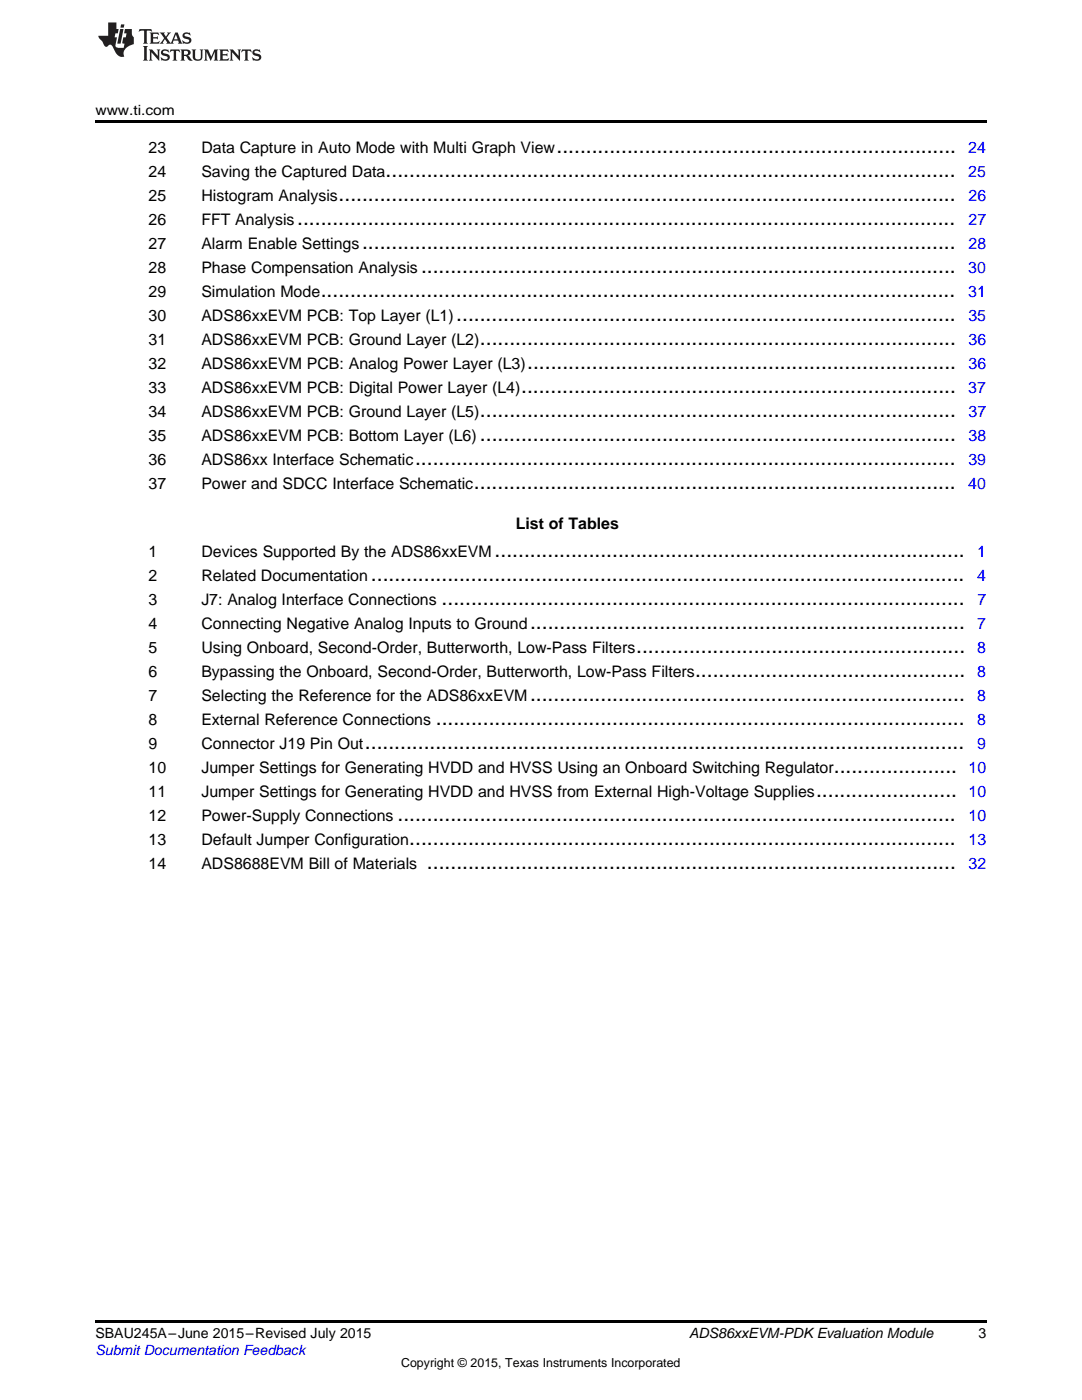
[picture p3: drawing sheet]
<svg xmlns="http://www.w3.org/2000/svg" width="216mm" height="279mm" viewBox="0 0 216 279" stroke-linecap="round" stroke-linejoin="round" font-family="sans-serif">
<defs><g id="words">
<g font-size="4.2">
<text x="76.9" y="35.3">.................................................................................................</text>
<text x="111" y="30.5">....................................................................</text>
<text x="67.6" y="40.1">.........................................................................................................</text>
<text x="59.3" y="44.9">................................................................................................................</text>
<text x="72.2" y="49.7">.....................................................................................................</text>
<text x="64" y="59.3">............................................................................................................</text>
<text x="84" y="54.5">...........................................................................................</text>
<text x="91" y="64.1">.....................................................................................</text>
<text x="95.8" y="68.9">.................................................................................</text>
<text x="105.2" y="73.7">.........................................................................</text>
<text x="95.8" y="83.3">.................................................................................</text>
<text x="104" y="78.5">..........................................................................</text>
<text x="95.8" y="88.1">.................................................................................</text>
<text x="82.8" y="92.9">............................................................................................</text>
<text x="94.6" y="97.7">..................................................................................</text>
<text x="98.7" y="111.1">................................................................................</text>
<text x="74" y="115.9">.....................................................................................................</text>
<text x="88.1" y="120.7">.........................................................................................</text>
<text x="105.8" y="125.5">..........................................................................</text>
<text x="126.9" y="130.3">........................................................</text>
<text x="138.7" y="135.1">..............................................</text>
<text x="105.8" y="139.9">..........................................................................</text>
<text x="72.8" y="149.5">......................................................................................................</text>
<text x="87" y="144.7">..........................................................................................</text>
<text x="166.4" y="154.3">.....................</text>
<text x="162.8" y="159.1">........................</text>
<text x="79.3" y="163.9">...............................................................................................</text>
<text x="81.7" y="168.7">.............................................................................................</text>
<text x="85.2" y="173.5">..........................................................................................</text>
</g>
<g font-size="3.2">
<text x="29.6" y="30.5">23</text>
<text x="29.6" y="35.3">24</text>
<text x="40.2" y="30.5">Data Capture in Auto Mode with Multi Graph View</text>
<text x="40.2" y="35.3">Saving the Captured Data</text>
<text x="29.6" y="40.1">25</text>
<text x="40.2" y="40.1">Histogram Analysis</text>
<text x="29.6" y="44.9">26</text>
<text x="40.2" y="44.9">FFT Analysis</text>
<text x="29.6" y="49.7">27</text>
<text x="40.2" y="49.7">Alarm Enable Settings</text>
<text x="29.6" y="54.5">28</text>
<text x="29.6" y="59.3">29</text>
<text x="40.2" y="54.5">Phase Compensation Analysis</text>
<text x="40.2" y="59.3">Simulation Mode</text>
<text x="29.6" y="64.1">30</text>
<text x="40.2" y="64.1">ADS86xxEVM PCB: Top Layer (L1)</text>
<text x="29.6" y="68.9">31</text>
<text x="40.2" y="68.9">ADS86xxEVM PCB: Ground Layer (L2)</text>
<text x="29.6" y="73.7">32</text>
<text x="40.2" y="73.7">ADS86xxEVM PCB: Analog Power Layer (L3)</text>
<text x="29.6" y="78.5">33</text>
<text x="29.6" y="83.3">34</text>
<text x="40.2" y="78.5">ADS86xxEVM PCB: Digital Power Layer (L4)</text>
<text x="40.2" y="83.3">ADS86xxEVM PCB: Ground Layer (L5)</text>
<text x="29.6" y="88.1">35</text>
<text x="40.2" y="88.1">ADS86xxEVM PCB: Bottom Layer (L6)</text>
<text x="29.6" y="92.9">36</text>
<text x="40.2" y="92.9">ADS86xx Interface Schematic</text>
<text x="29.6" y="97.7">37</text>
<text x="40.2" y="97.7">Power and SDCC Interface Schematic</text>
<text x="102.9" y="105.6">List of Tables</text>
<text x="29.6" y="111.1">1</text>
<text x="40.2" y="111.1">Devices Supported By the ADS86xxEVM</text>
<text x="29.6" y="115.9">2</text>
<text x="40.2" y="115.9">Related Documentation</text>
<text x="29.6" y="120.7">3</text>
<text x="29.6" y="125.5">4</text>
<text x="40.2" y="120.7">J7: Analog Interface Connections</text>
<text x="40.2" y="125.5">Connecting Negative Analog Inputs to Ground</text>
<text x="29.6" y="130.3">5</text>
<text x="40.2" y="130.3">Using Onboard, Second-Order, Butterworth, Low-Pass Filters</text>
<text x="29.6" y="135.1">6</text>
<text x="40.2" y="135.1">Bypassing the Onboard, Second-Order, Butterworth, Low-Pass Filters</text>
<text x="29.6" y="139.9">7</text>
<text x="40.2" y="139.9">Selecting the Reference for the ADS86xxEVM</text>
<text x="29.6" y="144.7">8</text>
<text x="29.6" y="149.5">9</text>
<text x="40.2" y="144.7">External Reference Connections</text>
<text x="40.2" y="149.5">Connector J19 Pin Out</text>
<text x="29.6" y="154.3">10</text>
<text x="40.2" y="154.3">Jumper Settings for Generating HVDD and HVSS Using an Onboard Switching Regulator</text>
<text x="29.6" y="159.1">11</text>
<text x="40.2" y="159.1">Jumper Settings for Generating HVDD and HVSS from External High-Voltage Supplies</text>
<text x="29.6" y="163.9">12</text>
<text x="40.2" y="163.9">Power-Supply Connections</text>
<text x="29.6" y="168.7">13</text>
<text x="29.6" y="173.5">14</text>
<text x="40.2" y="168.7">Default Jumper Configuration</text>
<text x="40.2" y="173.5">ADS8688EVM Bill of Materials</text>
</g>
<g font-size="3.2" fill="#00f">
<text x="193.2" y="30.5">24</text>
<text x="193.2" y="35.3">25</text>
<text x="193.3" y="40.1">26</text>
<text x="193.3" y="44.9">27</text>
<text x="193.3" y="49.7">28</text>
<text x="193.2" y="54.5">30</text>
<text x="193.2" y="59.3">31</text>
<text x="193.2" y="64.1">35</text>
<text x="193.3" y="68.9">36</text>
<text x="193.3" y="73.7">36</text>
<text x="193.2" y="78.5">37</text>
<text x="193.3" y="83.3">37</text>
<text x="193.3" y="88.1">38</text>
<text x="193.2" y="92.9">39</text>
<text x="193.2" y="97.7">40</text>
<text x="195" y="111.1">1</text>
<text x="195" y="115.9">4</text>
<text x="195" y="125.5">7</text>
<text x="195" y="120.7">7</text>
<text x="195" y="130.3">8</text>
<text x="195" y="135.1">8</text>
<text x="195" y="139.9">8</text>
<text x="195" y="149.5">9</text>
<text x="195" y="144.7">8</text>
<text x="193.3" y="154.3">10</text>
<text x="193.3" y="159.1">10</text>
<text x="193.3" y="163.9">10</text>
<text x="193.3" y="168.7">13</text>
<text x="193.3" y="173.5">32</text>
</g>
<g font-size="2.8">
<text x="19" y="23">www.ti.com</text>
<text x="19" y="267.1">SBAU245A–June 2015–Revised July 2015</text>
<text x="137.5" y="267.1">ADS86xxEVM-PDKEvaluation Module</text>
<text x="195.3" y="267">3</text>
</g>
<text font-size="2.8" fill="#00f" x="19" y="270.4">Submit Documentation Feedback</text>
<text font-size="2.5" x="80" y="272.7">Copyright © 2015, Texas Instruments Incorporated</text>
</g></defs>
<path d="M19 24h177.8v.6h-177.8zM19 263.5h177.8v.6h-177.8z" fill="#000"/>
<g fill="#231f20">
<path d="M27.8 5.8l-.1 .6 .5-.3h.5l.1 .2v2.1l-.3 .3h1l-.2-.3v-2.1v-.2h.6l.4 .3-.1-.6zM29.9 6.5l.2 .4v1.5l-.2 .3h1.8l.1-.5a1.04 1.04 0 0 1-1.2 .1v-.6h.5l.4 .2v-.7l-.4 .2h-.5v-.6h.8l.3 .2-.1-.5zM31.9 6.5l.9 1.1-1 1.1h.9l-.2-.2 .4-.7 .5 .7-.2 .2h1.5l-.2-.2 .1-.4h.9l.2 .4-.2 .2h.9l-.2-.3-.7-1.9h-.5l-.9 2.1-.8-1.1 .8-1h-.8l.2 .3-.4 .5-.4-.6 .2-.2zM35.1 6.9l.4 .9h-.8zM36.6 6.6a.63 .63 0 0 0-.2 .7 .63 .63 0 0 0 .6 .4l.6 .2 .2 .2a.75 .75 0 0 1-.8 .4 .75 .75 0 0 1-.6-.5l.1 .7 .2-.1a1.11 1.11 0 0 0 1.5-.5 1.13 1.13 0 0 0-1.3-.9v-.3a1.04 1.04 0 0 1 1.1 .2l-.1-.6-.2 .1-.5-.1zM28.5 9.2l.3 .3v2.2l-.3 .4h1l-.2-.4v-2.2l.2-.3zM29.7 9.9l.2 .3v1.5l-.2 .4h.7l-.2-.4v-1.3l1.6 1.7v-1.9l.2-.3h-.7l.2 .3v.9l-1.1-1.2zM32.3 10a.62 .62 0 0 0-.2 .7 .62 .62 0 0 0 .6 .4l.6 .2 .2 .2a.76 .76 0 0 1-.8 .4 .76 .76 0 0 1-.6-.5l.1 .7 .2-.1a1.11 1.11 0 0 0 1.5-.6 1.13 1.13 0 0 0-1.3-.8v-.3a1.04 1.04 0 0 1 1.1 .1l-.1-.5-.2 .1-.5-.2zM34 9.9l-.1 .6a.61 .61 0 0 1 .7-.3l.1 1.5-.3 .4h1l-.3-.4 .1-1.5a.63 .63 0 0 1 .7 .3l-.1-.6zM36 9.9l.2 .3v1.5l-.2 .4h.9l-.2-.2v-.7l.6 .2a.76 .76 0 0 0 1.1 .6l-1-.9a.58 .58 0 0 0 .6-.6 .58 .58 0 0 0-.5-.6zM36.7 10.2l.1-.1a.45 .45 0 0 1 .6 .1 .45 .45 0 0 1 .1 .5l-.8 .2zM38.2 9.9l.2 .2a2.17 2.17 0 0 0 .4 1.9 .99 .99 0 0 0 1.6-.7v-1.1l.2-.3h-.7l.1 .2a1.92 1.92 0 0 1-.1 1.7 .6 .6 0 0 1-1-.5v-1.1l.2-.3zM40.7 9.9l.2 .3v1.5l-.2 .4h.7l-.2-.4v-1.4l.8 1.8 .9-1.8v1.4l-.2 .4h.9l-.3-.4v-1.5l.3-.3h-.8l-.6 1.4-.7-1.4zM43.7 9.9l.3 .3v1.5l-.3 .4h1.9l.1-.6a1.04 1.04 0 0 1-1.3 .2v-.6h.6l.4 .1v-.6l-.4 .2h-.6l.1-.6h.7l.4 .2-.1-.5zM45.8 9.9l.2 .3v1.5l-.2 .4h.8l-.3-.4v-1.3l1.6 1.7v-1.9l.2-.3h-.7l.2 .3v.9l-1.1-1.2zM48.3 9.9l-.1 .6a.61 .61 0 0 1 .7-.3v1.5l-.2 .4h.9l-.2-.4v-1.5a.63 .63 0 0 1 .8 .3l-.1-.6zM50.6 10a.62 .62 0 0 0-.2 .7 .62 .62 0 0 0 .6 .4l.6 .2 .1 .2a.76 .76 0 0 1-.7 .4 .76 .76 0 0 1-.6-.5l.1 .7 .1-.1a1.11 1.11 0 0 0 1.5-.6 1.13 1.13 0 0 0-1.2-.8l-.1-.3a1.04 1.04 0 0 1 1.2 .1l-.2-.5-.1 .1-.5-.2z"/>
<path d="M21.6 4.5v2.6h-2l.1 .4 .8 .9a.91 .91 0 0 0 .9 .9 .56 .56 0 0 1 .5-.4 .56 .56 0 0 1 .5 .3l.4 .8a1.53 1.53 0 0 0 2 1.3 1.54 1.54 0 0 1 1-2.1l.9-.4-.1-1.4a1.52 1.52 0 0 1-.3-1.6h-1.4l-.1 .9h.5l-.2 .8h-.5l-.2 .9v.2l.4 .1-.1 .9a1.93 1.93 0 0 1-1.6-.3l.2-1.8h-.4l.1-.8h.5l.2-.9h-.5v-1.3zM24 5.8l-.6 2.9h.7l.5-2.9zM24.2 4.9l-.2 .6h.7l.1-.6z"/>
</g>
<use href="#words"/>
</svg>
